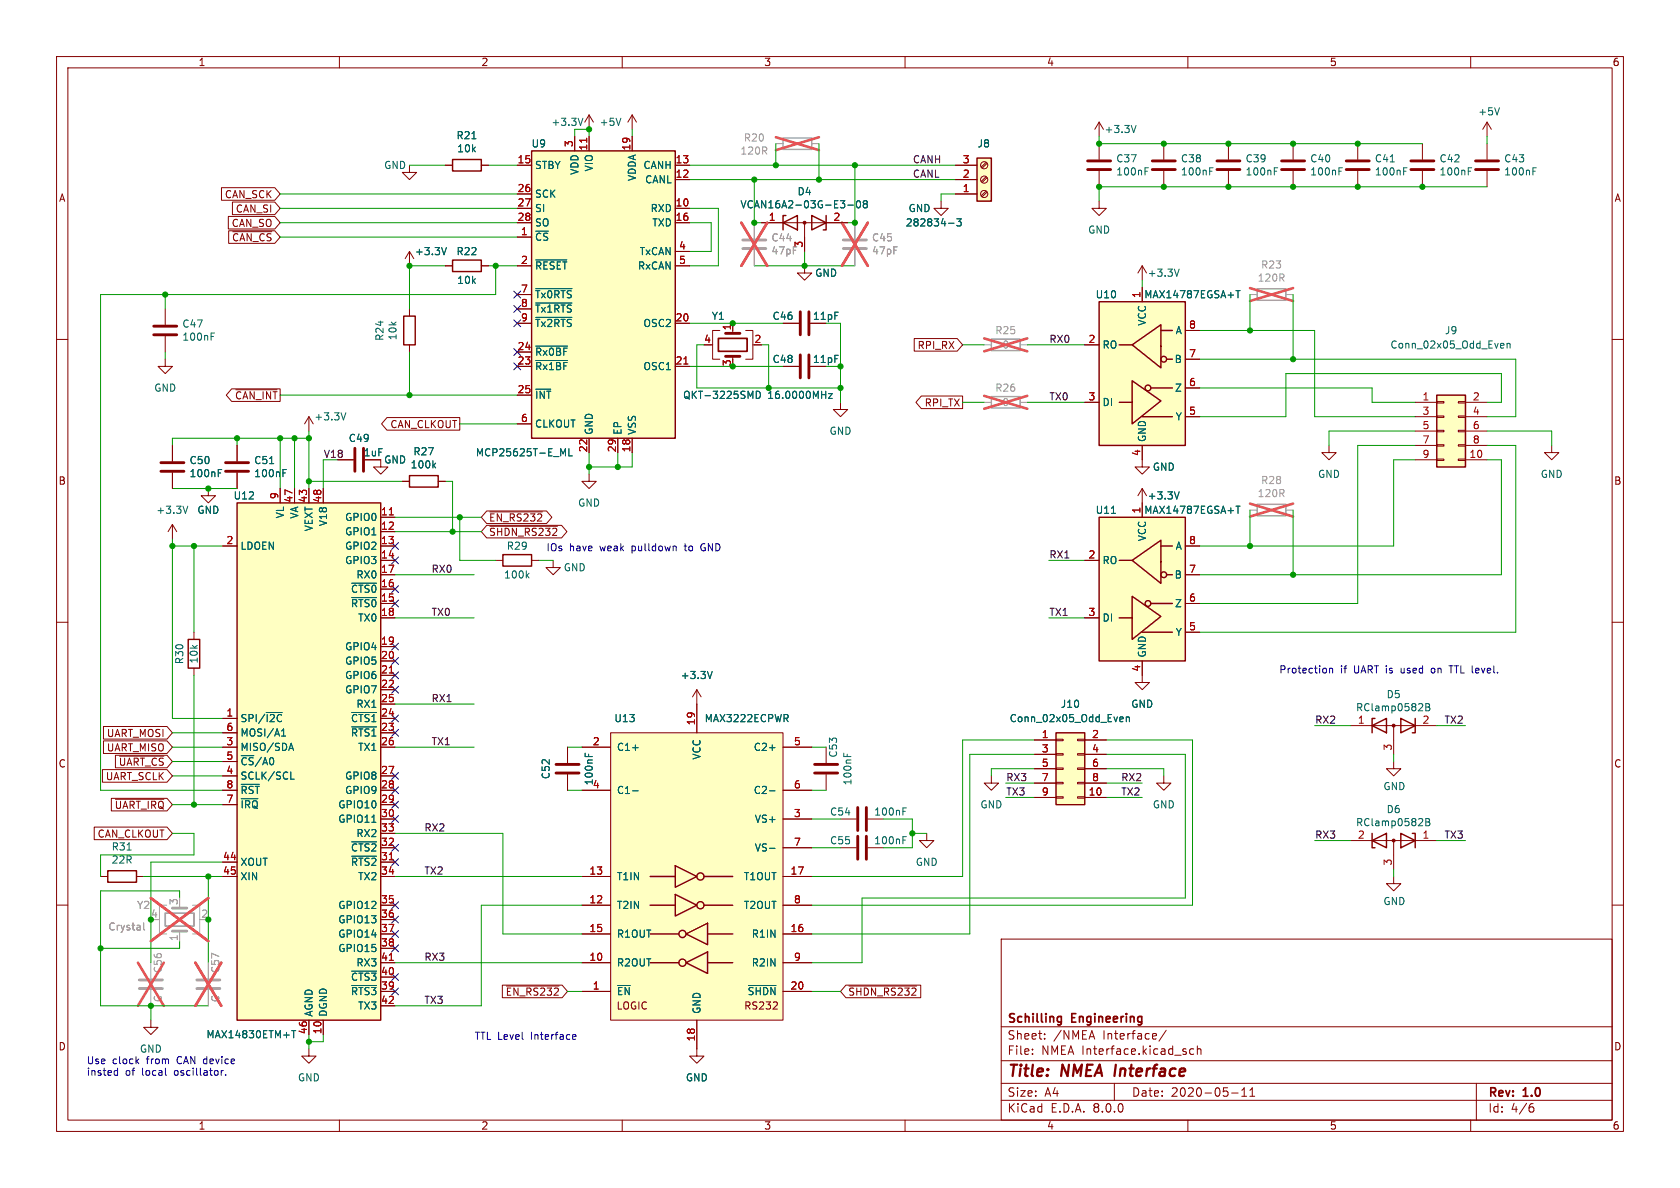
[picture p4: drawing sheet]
<svg xmlns="http://www.w3.org/2000/svg" width="297mm" height="210mm" viewBox="0 0 297 210" stroke-linecap="round" stroke-linejoin="round" font-family="sans-serif">
<defs><g id="words">
<g font-size="2.8" fill="#840000">
<text x="178" y="190.9">Title:</text>
<text x="187.7" y="190.9">NMEA</text>
<text x="197.9" y="190.9">Interface</text>
</g>
<g font-size="2.1" fill="#840000">
<text x="178" y="184">Sheet:</text>
<text x="178" y="181.2">Schilling</text>
<text x="186.2" y="184">/NMEA</text>
<text x="189.5" y="181.2">Engineering</text>
<text x="195" y="184">Interface/</text>
<text x="178" y="186.7">File:</text>
<text x="184.1" y="186.7">NMEA Interface.kicad_sch</text>
<text x="178" y="196.9">KiCad</text>
<text x="178" y="194.1">Size:</text>
<text x="184.7" y="194.1">A4</text>
<text x="185.7" y="196.9">E.D.A.</text>
<text x="193.3" y="196.9">8.0.0</text>
<text x="200" y="194.1">Date:</text>
<text x="207" y="194.1">2020-05-11</text>
<text x="263" y="194.3">Rev:</text>
<text x="263" y="196.9">Id:</text>
<text x="267.1" y="196.9">4/6</text>
<text x="269.4" y="194.3">1.0</text>
</g>
<g font-size="1.8" fill="#840000">
<text x="35" y="11.9">1</text>
<text x="85" y="11.9">2</text>
<text x="135" y="11.9">3</text>
<text x="185" y="11.9">4</text>
<text x="235" y="11.9">5</text>
<text x="285" y="11.9">6</text>
<text x="10.3" y="35.9">A</text>
<text x="39.7" y="35.2">CAN_SCK</text>
<text x="285.3" y="35.9">A</text>
<text x="40.9" y="40.3">CAN_SO</text>
<text x="41.6" y="37.8">CAN_SI</text>
<text x="40.9" y="42.9">~{CAN_CS}</text>
<text x="143.6" y="56.7">11pF</text>
<text x="143.6" y="64.4">11pF</text>
<text x="162.1" y="61.9">RPI_RX</text>
<text x="41.4" y="70.8">~{CAN_INT}</text>
<text x="68.9" y="75.9">CAN_CLKOUT</text>
<text x="163.4" y="72.1">RPI_TX</text>
<text x="64.2" y="80.9">1uF</text>
<text x="10.3" y="85.9">B</text>
<text x="285.3" y="85.9">B</text>
<text x="86.4" y="94.9">~{SHDN_RS232}</text>
<text x="86.4" y="92.4">~{EN_RS232}</text>
<text x="18.8" y="130.5">UART_MOSI</text>
<text x="10.3" y="135.9">C</text>
<text x="18.8" y="133">UART_MISO</text>
<text x="20.9" y="135.6">~{UART_CS}</text>
<text x="285.3" y="135.9">C</text>
<text x="18.6" y="138.1">UART_SCLK</text>
<text x="20.2" y="143.2">~{UART_IRQ}</text>
<text x="17.2" y="148.3">CAN_CLKOUT</text>
<text x="89.3" y="176.2">~{EN_RS232}</text>
<text x="108.9" y="178.7">LOGIC</text>
<text x="131.5" y="178.7">RS232</text>
<text x="149.9" y="176.2">~{SHDN_RS232}</text>
<text x="10.3" y="185.9">D</text>
<text x="285.3" y="185.9">D</text>
<text x="35" y="199.9">1</text>
<text x="85" y="199.9">2</text>
<text x="135" y="199.9">3</text>
<text x="185" y="199.9">4</text>
<text x="235" y="199.9">5</text>
<text x="285" y="199.9">6</text>
</g>
<g font-size="1.8" fill="#006464">
<text x="97.4" y="22.5">+3.3V</text>
<text x="105.9" y="22.5">+5V</text>
<text x="195.2" y="23.7">+3.3V</text>
<text x="261.2" y="20.6">+5V</text>
<text x="80.6" y="24.8">R21</text>
<text x="80.7" y="27.1">10k</text>
<text x="93.9" y="26.3">U9</text>
<text x="172.7" y="26.3">J8</text>
<text x="197.2" y="28.9">C37</text>
<text x="208.7" y="28.9">C38</text>
<text x="220.1" y="28.9">C39</text>
<text x="231.5" y="28.9">C40</text>
<text x="243" y="28.9">C41</text>
<text x="254.4" y="28.9">C42</text>
<text x="265.8" y="28.9">C43</text>
<text x="67.8" y="30.1">GND</text>
<text x="94.5" y="30.1">STBY</text>
<text x="94.5" y="35.2">SCK</text>
<text x="102.5" y="31" transform="rotate(-90 102.5 31)">VDD</text>
<text x="105" y="30.4" transform="rotate(-90 105 30.4)">VIO</text>
<text x="112.6" y="32.1" transform="rotate(-90 112.6 32.1)">VDDA</text>
<text x="113.6" y="30.1">CANH</text>
<text x="114" y="32.6">CANL</text>
<text x="140.9" y="34.7">D4</text>
<text x="197.2" y="31.2">100nF</text>
<text x="208.7" y="31.2">100nF</text>
<text x="220.1" y="31.2">100nF</text>
<text x="231.5" y="31.2">100nF</text>
<text x="243" y="31.2">100nF</text>
<text x="254.4" y="31.2">100nF</text>
<text x="265.8" y="31.2">100nF</text>
<text x="94.5" y="37.7">SI</text>
<text x="94.5" y="40.2">SO</text>
<text x="114.9" y="37.7">RXD</text>
<text x="115.2" y="40.2">TXD</text>
<text x="130.8" y="37">VCAN16A2-03G-E3-08</text>
<text x="160" y="40.2">282834-3</text>
<text x="160.5" y="37.7">GND</text>
<text x="192.3" y="41.5">GND</text>
<text x="73.3" y="45.3">+3.3V</text>
<text x="80.6" y="45.3">R22</text>
<text x="94.5" y="42.8">~{CS}</text>
<text x="94.5" y="47.9">~{RESET}</text>
<text x="112.7" y="47.9">RxCAN</text>
<text x="113" y="45.3">TxCAN</text>
<text x="80.7" y="50.4">10k</text>
<text x="94.5" y="52.9">~{Tx0RTS}</text>
<text x="144" y="49.1">GND</text>
<text x="193.6" y="52.9">U10</text>
<text x="202.2" y="52.9">MAX14787EGSA+T</text>
<text x="202.8" y="49.1">+3.3V</text>
<text x="32.1" y="58.1">C47</text>
<text x="94.5" y="55.5">~{Tx1RTS}</text>
<text x="94.5" y="58">~{Tx2RTS}</text>
<text x="113.6" y="58">OSC2</text>
<text x="125.7" y="56.7">Y1</text>
<text x="136.5" y="56.7">C46</text>
<text x="202.8" y="57.7" transform="rotate(-90 202.8 57.7)">VCC</text>
<text x="207.8" y="59.3">A</text>
<text x="255.3" y="59.3">J9</text>
<text x="32.1" y="60.4">100nF</text>
<text x="68" y="60.4" transform="rotate(-90 68 60.4)">R24</text>
<text x="70.3" y="60.2" transform="rotate(-90 70.3 60.2)">10k</text>
<text x="94.5" y="65.6">~{Rx1BF}</text>
<text x="94.5" y="63.1">~{Rx0BF}</text>
<text x="113.6" y="65.6">OSC1</text>
<text x="136.5" y="64.4">C48</text>
<text x="194.8" y="61.8">RO</text>
<text x="207.6" y="64.4">B</text>
<text x="245.7" y="61.8">Conn_02x05_Odd_Even</text>
<text x="27.2" y="69.4">GND</text>
<text x="94.5" y="70.7">~{INT}</text>
<text x="120.7" y="70.7">QKT-3225SMD</text>
<text x="135.7" y="70.7">16.0000MHz</text>
<text x="194.8" y="72">DI</text>
<text x="207.6" y="69.4">Z</text>
<text x="55.5" y="74.5">+3.3V</text>
<text x="94.5" y="75.8">CLKOUT</text>
<text x="105" y="77" transform="rotate(-90 105 77)">GND</text>
<text x="110.1" y="77" transform="rotate(-90 110.1 77)">EP</text>
<text x="112.6" y="77" transform="rotate(-90 112.6 77)">VSS</text>
<text x="146.6" y="77.1">GND</text>
<text x="207.8" y="74.5">Y</text>
<text x="33.4" y="82.2">C50</text>
<text x="44.8" y="82.2">C51</text>
<text x="61.6" y="78.3">C49</text>
<text x="67.8" y="82.1">GND</text>
<text x="72.5" y="83">100k</text>
<text x="73" y="80.7">R27</text>
<text x="84" y="80.9">MCP25625T-E_ML</text>
<text x="202.8" y="78.2" transform="rotate(-90 202.8 78.2)">GND</text>
<text x="203.7" y="83.4">GND</text>
<text x="33.4" y="84.6">100nF</text>
<text x="41.2" y="88.5">U12</text>
<text x="44.8" y="84.6">100nF</text>
<text x="102.1" y="89.8">GND</text>
<text x="202.8" y="88.5">+3.3V</text>
<text x="232.9" y="84.7">GND</text>
<text x="272.3" y="84.7">GND</text>
<text x="27.5" y="91">+3.3V</text>
<text x="34.8" y="91">GND</text>
<text x="50.4" y="91.7" transform="rotate(-90 50.4 91.7)">VL</text>
<text x="52.9" y="91.8" transform="rotate(-90 52.9 91.8)">VA</text>
<text x="55.5" y="94" transform="rotate(-90 55.5 94)">VEXT</text>
<text x="58" y="93.1" transform="rotate(-90 58 93.1)">V18</text>
<text x="60.9" y="92.3">GPIO0</text>
<text x="60.9" y="94.8">GPIO1</text>
<text x="193.6" y="91">U11</text>
<text x="202.2" y="91">MAX14787EGSA+T</text>
<text x="202.8" y="95.8" transform="rotate(-90 202.8 95.8)">VCC</text>
<text x="42.4" y="97.4">LDOEN</text>
<text x="60.9" y="97.4">GPIO2</text>
<text x="60.9" y="99.9">GPIO3</text>
<text x="89.5" y="97.4">R29</text>
<text x="99.6" y="101.2">GND</text>
<text x="194.8" y="99.9">RO</text>
<text x="207.8" y="97.4">A</text>
<text x="61.9" y="107.5">~{RTS0}</text>
<text x="61.9" y="105">~{CTS0}</text>
<text x="62.9" y="102.5">RX0</text>
<text x="89" y="102.5">100k</text>
<text x="207.6" y="102.5">B</text>
<text x="207.6" y="107.5">Z</text>
<text x="63.2" y="110.1">TX0</text>
<text x="194.8" y="110.1">DI</text>
<text x="207.8" y="112.6">Y</text>
<text x="32.6" y="117.5" transform="rotate(-90 32.6 117.5)">R30</text>
<text x="35.2" y="117.4" transform="rotate(-90 35.2 117.4)">10k</text>
<text x="60.9" y="115.2">GPIO4</text>
<text x="60.9" y="117.7">GPIO5</text>
<text x="202.8" y="116.3" transform="rotate(-90 202.8 116.3)">GND</text>
<text x="60.9" y="120.2">GPIO6</text>
<text x="60.9" y="122.8">GPIO7</text>
<text x="62.9" y="125.3">RX1</text>
<text x="120.2" y="120.2">+3.3V</text>
<text x="187.4" y="125.3">J10</text>
<text x="199.9" y="125.3">GND</text>
<text x="239.6" y="125.9">RClamp0582B</text>
<text x="245" y="123.6">D5</text>
<text x="42.4" y="127.9">SPI/~{I2C}</text>
<text x="42.4" y="130.4">MOSI/A1</text>
<text x="61.9" y="130.4">~{RTS1}</text>
<text x="61.9" y="127.9">~{CTS1}</text>
<text x="108.5" y="127.9">U13</text>
<text x="124.5" y="127.9">MAX3222ECPWR</text>
<text x="178.4" y="127.9">Conn_02x05_Odd_Even</text>
<text x="42.4" y="132.9">MISO/SDA</text>
<text x="42.4" y="135.5">~{CS}/A0</text>
<text x="63.2" y="132.9">TX1</text>
<text x="97.4" y="137.8" transform="rotate(-90 97.4 137.8)">C52</text>
<text x="109" y="132.9">C1+</text>
<text x="124.1" y="134.4" transform="rotate(-90 124.1 134.4)">VCC</text>
<text x="133.2" y="132.9">C2+</text>
<text x="148.2" y="134" transform="rotate(-90 148.2 134)">C53</text>
<text x="42.4" y="138">SCLK/SCL</text>
<text x="42.4" y="143.1">~{IRQ}</text>
<text x="42.4" y="140.6">~{RST}</text>
<text x="59.7" y="143.1">GPIO10</text>
<text x="60.9" y="138">GPIO8</text>
<text x="60.9" y="140.6">GPIO9</text>
<text x="104.7" y="139.4">4</text>
<text x="105" y="138.9" transform="rotate(-90 105 138.9)">100nF</text>
<text x="109" y="140.6">C1-</text>
<text x="133.2" y="140.6">C2-</text>
<text x="150.7" y="138.9" transform="rotate(-90 150.7 138.9)">100nF</text>
<text x="173.2" y="143.1">GND</text>
<text x="203.7" y="143.1">GND</text>
<text x="244.5" y="139.9">GND</text>
<text x="245" y="143.9">D6</text>
<text x="59.7" y="145.6">GPIO11</text>
<text x="62.9" y="148.2">RX2</text>
<text x="133.3" y="145.6">VS+</text>
<text x="146.6" y="149.5">C55</text>
<text x="146.6" y="144.4">C54</text>
<text x="154.4" y="149.5">100nF</text>
<text x="154.4" y="144.4">100nF</text>
<text x="239.6" y="146.3">RClamp0582B</text>
<text x="19.6" y="150.5">R31</text>
<text x="19.6" y="152.9">22R</text>
<text x="42.4" y="153.3">XOUT</text>
<text x="42.4" y="155.8">XIN</text>
<text x="61.9" y="153.3">~{RTS2}</text>
<text x="61.9" y="150.7">~{CTS2}</text>
<text x="63.2" y="155.8">TX2</text>
<text x="109" y="155.8">T1IN</text>
<text x="131.4" y="155.8">T1OUT</text>
<text x="133.3" y="150.7">VS-</text>
<text x="161.8" y="153.3">GND</text>
<text x="59.7" y="160.9">GPIO12</text>
<text x="109" y="160.9">T2IN</text>
<text x="131.4" y="160.9">T2OUT</text>
<text x="244.5" y="160.2">GND</text>
<text x="59.7" y="163.4">GPIO13</text>
<text x="59.7" y="166">GPIO14</text>
<text x="109" y="166">R1OUT</text>
<text x="132.8" y="166">R1IN</text>
<text x="59.7" y="168.5">GPIO15</text>
<text x="61.9" y="173.6">~{CTS3}</text>
<text x="62.9" y="171">RX3</text>
<text x="109" y="171">R2OUT</text>
<text x="132.8" y="171">R2IN</text>
<text x="55.5" y="179.8" transform="rotate(-90 55.5 179.8)">AGND</text>
<text x="58" y="179.8" transform="rotate(-90 58 179.8)">DGND</text>
<text x="61.9" y="176.1">~{RTS3}</text>
<text x="63.2" y="178.7">TX3</text>
<text x="109" y="176.1">~{EN}</text>
<text x="124.1" y="179.3" transform="rotate(-90 124.1 179.3)">GND</text>
<text x="132.1" y="176.1">~{SHDN}</text>
<text x="36.4" y="183.7">MAX14830ETM+T</text>
<text x="24.6" y="186.3">GND</text>
<text x="52.6" y="191.4">GND</text>
<text x="121.2" y="191.4">GND</text>
</g>
<g font-size="1.8" fill="#a90000">
<text x="91.4" y="29">15</text>
<text x="101.3" y="26.1" transform="rotate(-90 101.3 26.1)">3</text>
<text x="103.9" y="26.7" transform="rotate(-90 103.9 26.7)">11</text>
<text x="111.5" y="26.7" transform="rotate(-90 111.5 26.7)">19</text>
<text x="119.3" y="29">13</text>
<text x="170.1" y="29">3</text>
<text x="91.4" y="34">26</text>
<text x="119.3" y="31.5">12</text>
<text x="170.1" y="34">1</text>
<text x="170.1" y="31.5">2</text>
<text x="91.4" y="36.6">27</text>
<text x="91.4" y="39.1">28</text>
<text x="92" y="41.7">1</text>
<text x="119.3" y="36.6">10</text>
<text x="119.3" y="39.1">16</text>
<text x="135.8" y="39.1">1</text>
<text x="147.2" y="39.1">2</text>
<text x="92" y="46.7">2</text>
<text x="119.9" y="44.2">4</text>
<text x="119.9" y="46.7">5</text>
<text x="92" y="51.8">7</text>
<text x="201.7" y="52.8" transform="rotate(-90 201.7 52.8)">1</text>
<text x="92" y="54.4">8</text>
<text x="92" y="56.9">9</text>
<text x="119.3" y="56.9">20</text>
<text x="129.3" y="58.5" transform="rotate(-90 129.3 58.5)">1</text>
<text x="210.1" y="58.2">8</text>
<text x="91.4" y="64.5">23</text>
<text x="91.4" y="62">24</text>
<text x="119.3" y="64.5">21</text>
<text x="124.4" y="60.7">4</text>
<text x="129.3" y="64.8" transform="rotate(-90 129.3 64.8)">3</text>
<text x="133.3" y="60.7">2</text>
<text x="192.3" y="60.7">2</text>
<text x="210.1" y="63.2">7</text>
<text x="91.4" y="69.6">25</text>
<text x="192.3" y="70.9">3</text>
<text x="210.1" y="68.3">6</text>
<text x="251.4" y="70.9">1</text>
<text x="260.3" y="70.9">2</text>
<text x="92" y="74.7">6</text>
<text x="210.1" y="73.4">5</text>
<text x="251.4" y="73.4">3</text>
<text x="251.4" y="75.9">5</text>
<text x="260.3" y="73.4">4</text>
<text x="260.3" y="75.9">6</text>
<text x="103.9" y="80.1" transform="rotate(-90 103.9 80.1)">22</text>
<text x="109" y="80.1" transform="rotate(-90 109 80.1)">29</text>
<text x="111.5" y="80.1" transform="rotate(-90 111.5 80.1)">18</text>
<text x="201.7" y="80.7" transform="rotate(-90 201.7 80.7)">4</text>
<text x="251.4" y="78.5">7</text>
<text x="251.4" y="81">9</text>
<text x="259.7" y="81">10</text>
<text x="260.3" y="78.5">8</text>
<text x="49.3" y="88.3" transform="rotate(-90 49.3 88.3)">9</text>
<text x="51.8" y="88.9" transform="rotate(-90 51.8 88.9)">47</text>
<text x="54.4" y="88.9" transform="rotate(-90 54.4 88.9)">43</text>
<text x="56.9" y="88.9" transform="rotate(-90 56.9 88.9)">48</text>
<text x="67.3" y="91.2">11</text>
<text x="67.3" y="93.7">12</text>
<text x="201.7" y="90.9" transform="rotate(-90 201.7 90.9)">1</text>
<text x="39.9" y="96.3">2</text>
<text x="67.3" y="96.3">13</text>
<text x="67.3" y="98.8">14</text>
<text x="67.3" y="101.3">17</text>
<text x="192.3" y="98.8">2</text>
<text x="210.1" y="101.3">7</text>
<text x="210.1" y="96.3">8</text>
<text x="67.3" y="106.4">15</text>
<text x="67.3" y="103.9">16</text>
<text x="210.1" y="106.4">6</text>
<text x="67.3" y="109">18</text>
<text x="192.3" y="109">3</text>
<text x="210.1" y="111.5">5</text>
<text x="67.3" y="114">19</text>
<text x="67.3" y="116.6">20</text>
<text x="67.3" y="119.1">21</text>
<text x="201.7" y="118.8" transform="rotate(-90 201.7 118.8)">4</text>
<text x="67.3" y="121.7">22</text>
<text x="67.3" y="124.2">25</text>
<text x="39.9" y="126.7">1</text>
<text x="39.9" y="131.8">3</text>
<text x="39.9" y="129.3">6</text>
<text x="67.3" y="129.3">23</text>
<text x="67.3" y="126.7">24</text>
<text x="67.3" y="131.8">26</text>
<text x="104.7" y="131.8">2</text>
<text x="122.9" y="128.3" transform="rotate(-90 122.9 128.3)">19</text>
<text x="140.3" y="131.8">5</text>
<text x="184.1" y="130.6">1</text>
<text x="193" y="130.6">2</text>
<text x="240" y="128">1</text>
<text x="251.4" y="128">2</text>
<text x="39.9" y="136.9">4</text>
<text x="39.9" y="134.4">5</text>
<text x="67.3" y="136.9">27</text>
<text x="184.1" y="133.1">3</text>
<text x="184.1" y="135.6">5</text>
<text x="193" y="133.1">4</text>
<text x="193" y="135.6">6</text>
<text x="246.1" y="132.8" transform="rotate(-90 246.1 132.8)">3</text>
<text x="39.9" y="142">7</text>
<text x="39.9" y="139.4">8</text>
<text x="67.3" y="139.4">28</text>
<text x="67.3" y="142">29</text>
<text x="140.3" y="139.4">6</text>
<text x="184.1" y="138.2">7</text>
<text x="184.1" y="140.7">9</text>
<text x="192.4" y="140.7">10</text>
<text x="193" y="138.2">8</text>
<text x="67.3" y="144.5">30</text>
<text x="67.3" y="149.6">32</text>
<text x="67.3" y="147.1">33</text>
<text x="140.3" y="144.5">3</text>
<text x="140.3" y="149.6">7</text>
<text x="240" y="148.3">2</text>
<text x="251.4" y="148.3">1</text>
<text x="39.3" y="152.1">44</text>
<text x="39.3" y="154.7">45</text>
<text x="67.3" y="152.1">31</text>
<text x="67.3" y="154.7">34</text>
<text x="104.1" y="154.7">13</text>
<text x="139.7" y="154.7">17</text>
<text x="246.1" y="153.1" transform="rotate(-90 246.1 153.1)">3</text>
<text x="67.3" y="159.8">35</text>
<text x="104.1" y="159.8">12</text>
<text x="140.3" y="159.8">8</text>
<text x="67.3" y="162.3">36</text>
<text x="67.3" y="164.8">37</text>
<text x="67.3" y="167.4">38</text>
<text x="104.1" y="164.8">15</text>
<text x="139.7" y="164.8">16</text>
<text x="67.3" y="172.5">40</text>
<text x="67.3" y="169.9">41</text>
<text x="104.1" y="169.9">10</text>
<text x="140.3" y="169.9">9</text>
<text x="67.3" y="175">39</text>
<text x="67.3" y="177.5">42</text>
<text x="104.7" y="175">1</text>
<text x="139.7" y="175">20</text>
<text x="54.4" y="182.9" transform="rotate(-90 54.4 182.9)">46</text>
<text x="56.9" y="182.9" transform="rotate(-90 56.9 182.9)">10</text>
<text x="122.9" y="184.2" transform="rotate(-90 122.9 184.2)">18</text>
</g>
<g font-size="1.8" fill="#989898">
<text x="130.8" y="27.5">120R</text>
<text x="131.4" y="25.2">R20</text>
<text x="136.3" y="42.9">C44</text>
<text x="136.3" y="45.2">47pF</text>
<text x="142" y="43.9" transform="rotate(-90 142 43.9)">3</text>
<text x="154.1" y="42.9">C45</text>
<text x="154.1" y="45.2">47pF</text>
<text x="222.8" y="47.7">R23</text>
<text x="222.2" y="50">120R</text>
<text x="175.9" y="59.3">R25</text>
<text x="177.1" y="61.8">0</text>
<text x="175.9" y="69.4">R26</text>
<text x="177.1" y="72">0</text>
<text x="222.2" y="88.1">120R</text>
<text x="222.8" y="85.8">R28</text>
<text x="24.1" y="160.9">Y2</text>
<text x="19.1" y="164.7">Crystal</text>
<text x="28.8" y="172.1" transform="rotate(-90 28.8 172.1)">C56</text>
<text x="39" y="172.1" transform="rotate(-90 39 172.1)">C57</text>
<text x="28.8" y="177.3" transform="rotate(-90 28.8 177.3)">C</text>
<text x="39" y="177.3" transform="rotate(-90 39 177.3)">C</text>
</g>
<g font-size="1.8" fill="#0f0f0f">
<text x="161.3" y="28.9">CANH</text>
<text x="161.3" y="31.5">CANL</text>
<text x="185.4" y="60.7">RX0</text>
<text x="185.4" y="70.9">TX0</text>
<text x="76.2" y="101.3">RX0</text>
<text x="185.4" y="98.8">RX1</text>
<text x="76.2" y="109">TX0</text>
<text x="185.4" y="109">TX1</text>
<text x="76.2" y="124.2">RX1</text>
<text x="76.2" y="131.8">TX1</text>
<text x="232.4" y="128">RX2</text>
<text x="255.3" y="128">TX2</text>
<text x="177.8" y="140.7">TX3</text>
<text x="177.8" y="138.2">RX3</text>
<text x="198.1" y="140.7">TX2</text>
<text x="198.1" y="138.2">RX2</text>
<text x="74.9" y="147.1">RX2</text>
<text x="232.4" y="148.3">RX3</text>
<text x="255.3" y="148.3">TX3</text>
<text x="74.9" y="154.7">TX2</text>
<text x="74.9" y="169.9">RX3</text>
<text x="74.9" y="177.5">TX3</text>
</g>
<text font-size="1.8" fill="#009600" x="57.1" y="81">V18</text>
<g font-size="1.8" fill="#0000c2">
<text x="96.5" y="97.5">IOs</text>
<text x="100.7" y="97.5">have</text>
<text x="106.2" y="97.5">weak</text>
<text x="111.9" y="97.5">pulldown</text>
<text x="121.5" y="97.5">to</text>
<text x="124.6" y="97.5">GND</text>
<text x="226.1" y="119.1">Protection</text>
<text x="237" y="119.1">if</text>
<text x="239.5" y="119.1">UART is</text>
<text x="248.1" y="119.1">used</text>
<text x="253.7" y="119.1">on</text>
<text x="257.2" y="119.1">TTL level.</text>
<text x="83.8" y="183.9">TTL Level</text>
<text x="94" y="183.9">Interface</text>
<text x="15.2" y="188.2">Use</text>
<text x="15.2" y="190.2">insted</text>
<text x="19.9" y="188.2">clock</text>
<text x="22.2" y="190.2">of</text>
<text x="25.2" y="190.2">local</text>
<text x="26" y="188.2">from</text>
<text x="31.1" y="190.2">oscillator.</text>
<text x="31.6" y="188.2">CAN device</text>
</g>
<g font-size="1.8" fill="#aaa">
<text x="31.5" y="160.1" transform="rotate(-90 31.5 160.1)">3</text>
<text x="26.6" y="162.3">4</text>
<text x="31.5" y="166.4" transform="rotate(-90 31.5 166.4)">1</text>
<text x="35.5" y="162.3">2</text>
</g>
</g></defs>
<g fill="none" stroke="#840000" stroke-width=".18">
<path d="M10 10h277v190h-277zM12 12h273v186h-273zM60 10v2M110 10v2M160 10v2M210 10v2M260 10v2M10 60h2M29.2 54.6v2.8M29.2 59.4v2.8M285 60h2M29.2 63.5v1.3h1.3l-1.3 1.2-1.3-1.2h1.3"/>
<path d="M30.5 92.7l-.8 1.3M30.5 92.7v2.6M30.5 92.7l.7 1.3M10 110h2M34.3 111.8v1.2M34.3 118.1v1.3M285 110h2M175.3 137.2v1.2h1.2l-1.2 1.3-1.3-1.3h1.3M238.8 128.3h3.8M242.8 128.3h11.2M246.4 128.3v5.1M10 160h2"/>
<path d="M285 160h2M177 166h108v32h-108zM60 198v2M110 198v2M160 198v2M177 194.5h108M177 191.5h108M177 187.5h108M177 181.5h108M182.5 186.3v.1M182.5 185.5v.1M184.7 183.6v.1"/>
<path d="M184.7 182.8v.1M197 191.5v3M206.2 182.1l-1.3 2M210 198v2M211 185.5l-.4-.1-.3 .3v.4l.2 .2h.5M211.7 185.5l.2-.1 .3 .1 .1 .9M211.7 184.9v1.5M217.7 193.2h1.2M219.5 193.8h.9M219.5 192.7l.5-.4v1.5M221 193.8h.8M221 192.7l.4-.4v1.5"/>
<path d="M260 198v2M261 191.5v6.5M270.6 195.7h.3l.3 .3-.1 .5-.5 .1M271 195.1l-.4 .1"/>
</g>
<path d="M197.3 188.2l-.3 2" fill="none" stroke="#840000" stroke-width=".4"/>
<path d="M187.2 179.7l.4 .1M187.6 179.7v1.2l-.1 .2-.4 .1M187.6 180.6l-.4 .1" fill="none" stroke="#840000" stroke-width=".3"/>
<path d="M222.2 51.1h5.1v2h-5.1z" fill="none" stroke="#a1a1a1" stroke-width=".25"/>
<path d="M221 52.1h1.2M227.3 52.1h1.3" fill="none" stroke="#a1a1a1" stroke-width=".18"/>
<path d="M221 50.9l7.6 2.3M228.6 50.9l-7.6 2.3" fill="none" stroke="#e75356" stroke-width=".46"/>
<path d="M33.3 113h2v5.1h-2zM242.6 128.3l2.5-1.3v2.5zM243.1 127h-.5v2.5M247.6 127l2.6 1.3-2.6 1.2zM250.2 127v2.5h-.5" fill="none" stroke="#840000" stroke-width=".25"/>
<circle cx="246.4" cy="128.3" r=".25" fill="#840000" stroke="#840000" stroke-width=".18"/>
<path d="M37.3 59.5h.4M37.3 58.9h.6M33.2 89.5l-.4 1.2M252.1 124.4h.4l.2 .2-.2 .4 .2 .1 .1 .3-.3 .2h-.4zM252.1 125h.4" fill="none" stroke="#006464" stroke-width=".18"/>
<path d="M27.2 59.2h4M27.2 57.7h4" fill="none" stroke="#840000" stroke-width=".51"/>
<path d="M194.3 91.4h15.2v25.4h-15.2z" fill="#ffffc2"/>
<g fill="none" stroke="#840000" stroke-width=".25">
<path d="M71.4 55.9h2v5.1h-2zM194.3 91.4h15.2v25.4h-15.2zM197.9 99.1h2.3M200.2 99.1l5-3.6v7.6zM205.2 96.5h2.1M197.9 109.2h2.3M200.2 105.4l5 3.6-5 4zM201.9 111.8h5.4M203.5 106.7h3.8M206.2 101.6h1.1"/>
<circle cx="202.9" cy="106.7" r=".51"/>
<circle cx="205.7" cy="101.6" r=".51"/>
</g>
<g fill="none" stroke="#840000" stroke-width=".18">
<path d="M228.6 25.4v2.8M228.6 30.2v2.8M72.4 54.6v1.3M30.5 78.7v2.8M41.9 78.7v2.8M54.6 73.7l-.8 1.2M54.6 73.7v2.5M54.6 73.7l.8 1.2M72.4 61v1.2M30.5 83.6v2.8M41.9 83.6v2.8M59.7 81.3h2.8"/>
<path d="M67.3 81.3v1.3h1.3l-1.3 1.2-1.3-1.2h1.3M191.8 99.1h2.5M201.9 81.3v1.3h1.3l-1.3 1.2-1.2-1.2h1.2M201.9 86.4v5M201.9 86.4l-.7 1.2M201.9 86.4l.8 1.2M209.5 96.5h2.6M191.8 109.2h2.5M201.9 116.8v2.6M209.5 111.8h2.6M209.5 106.7h2.6M209.5 101.6h2.6"/>
<path d="M148.6 149.9h2.8M153.4 149.9h2.8M163.8 147.3v1.3h1.3l-1.3 1.3-1.2-1.3h1.2M26.7 180.3v1.3h1.2l-1.2 1.3-1.3-1.3h1.3"/>
</g>
<g fill="none" stroke="#006464" stroke-width=".18">
<path d="M236.7 30.3h.4M236.7 29.7h.6M61.1 73l-.4 1.2M38.6 83.6h.4M38.6 83h.6M47.7 82h.7M50 83.6h.4M50 83h.6M196.5 90.7h.7M208.5 86.9l-.5 1.3M218.5 89.5h.7M218.9 89.5v1.2"/>
<path d="M159.6 148.5h.5M159.6 147.9h.6"/>
</g>
<path d="M222.2 89.2h5.1v2h-5.1z" fill="none" stroke="#a1a1a1" stroke-width=".25"/>
<path d="M221 90.2h1.2M227.3 90.2h1.3" fill="none" stroke="#a1a1a1" stroke-width=".18"/>
<path d="M221 89l7.6 2.3M228.6 89l-7.6 2.3" fill="none" stroke="#e75356" stroke-width=".46"/>
<path d="M226.6 30h4M226.6 28.4h4M62.7 79.2v4.1M64.3 79.2v4.1M28.4 83.3h4.1M28.4 81.8h4.1M39.9 83.3h4M39.9 81.8h4M151.6 147.8v4.1M153.2 147.8v4.1" fill="none" stroke="#840000" stroke-width=".51"/>
<path d="M254 69.9h5.1v12.7h-5.1z" fill="#ffffc2"/>
<g fill="none" stroke="#840000" stroke-width=".18">
<path d="M111.8 20.3l-.8 1.3M111.8 20.3v2.6M111.8 20.3l.7 1.3M134.6 39.4h3.8M138.7 39.4h11.2M142.2 39.4v5.1M205.7 25.4v2.8M205.7 30.2v2.8M217.2 25.4v2.8M217.2 30.2v2.8M251.5 25.4v2.8M251.5 30.2v2.8"/>
<path d="M127.3 58.4h-1.3v5.1h1.3M129.5 57.2v1.2M131.8 58.4h1.3v5.1h-1.3M138.4 57.2h2.8M142.2 47v1.3h1.3l-1.3 1.2-1.2-1.2h1.2M125.7 61h.3M129.5 63v.5M138.4 64.8h2.8M148.6 71.1v1.3h1.3l-1.3 1.3-1.3-1.3h1.3M250.2 71.1h3.8M250.2 73.7h3.8M250.2 76.2h3.8"/>
<path d="M250.2 78.7h3.8M254 78.6h1.3v.3h-1.3zM254 76.1h1.3v.2h-1.3zM254 73.5h1.3v.3h-1.3zM254 71h1.3v.2h-1.3zM257.8 78.6h1.3v.3h-1.3zM257.8 76.1h1.3v.2h-1.3zM257.8 73.5h1.3v.3h-1.3zM257.8 71h1.3v.2h-1.3zM259.1 71.1h3.8M259.1 73.7h3.8M259.1 76.2h3.8"/>
<path d="M259.1 78.7h3.8M104.1 83.8v1.3h1.3l-1.3 1.3-1.2-1.3h1.2M250.2 81.3h3.8M254 81.2h1.3v.2h-1.3zM257.8 81.2h1.3v.2h-1.3zM259.1 81.3h3.8M201.9 119.4v1.3h1.3l-1.3 1.2-1.2-1.2h1.2M123.2 121.9l-.8 1.3M123.2 121.9v2.6M123.2 121.9l.8 1.3M146 132.1v2.8M146 136.9v2.8"/>
<path d="M205.7 137.2v1.2h1.3l-1.3 1.3-1.2-1.3h1.2M246.4 134.6v1.3h1.2l-1.2 1.3-1.3-1.3h1.3M17.8 154.9h1.2M24.1 154.9h1.3M148.6 144.8h2.8M153.4 144.8h2.8M238.8 148.6h11.1M246.4 154.9v1.3h1.2l-1.2 1.3-1.3-1.3h1.3M246.4 148.6v5.1M250.2 148.6h3.8M54.6 185.4v1.3h1.3l-1.3 1.3-1.3-1.3h1.3"/>
</g>
<path d="M138.4 39.4l2.6-1.3v2.5zM138.9 38.1h-.5v2.5M143.5 38.1l2.5 1.3-2.5 1.2zM146 38.1v2.5h-.5M254 69.9h5.1v12.7h-5.1zM19 153.9h5.1v2.1h-5.1zM242.6 147.3v2.6h.5M242.6 148.6l2.5-1.3v2.6zM247.6 147.3l2.6 1.3-2.6 1.3zM249.7 147.3h.5v2.6" fill="none" stroke="#840000" stroke-width=".25"/>
<g fill="none" stroke="#006464" stroke-width=".18">
<path d="M109.8 20.9l-.5 1.3M149.9 36.3h1M151.5 35.6l.2-.1a.68 .68 0 0 1 .4 .6 .68 .68 0 0 1-.4 .6l-.2-.1-.1-.3zM152.9 36l-.3-.2 .3-.3h.2l.2 .2-.2 .3M152.9 36l-.3 .3 .1 .3 .2 .1h.3l.1-.2v-.2l-.2-.3M152.9 36h.2M213.9 30.3h.4M213.9 29.7h.6M225.3 30.3h.4M225.3 29.7h.6M259.6 30.3h.4M259.6 29.7h.6"/>
<path d="M133.7 69.2a.64 .64 0 0 1 .7 .6 .64 .64 0 0 1-.7 .6zM146.5 69.6h.6l-.6 .8h.6M265.5 60.7l.3 .1 .1 .2-.6 .1M265.8 61.5h-.3M266.4 60.8l.2-.1 .3 .1 .1 .7M266.4 60.7v.8M125.9 118.7l-.4 1.3M149.2 133.1v.6M149.8 133.3v.4M22.5 150.3h.7M159.6 143.4h.5M159.6 142.8h.6"/>
<path d="M252.1 144.7h.4l.2 .2-.2 .4 .2 .1 .1 .3-.3 .3h-.4zM252.1 145.3h.4"/>
</g>
<g fill="none" stroke="#840000" stroke-width=".51">
<path d="M203.7 30h4.1M203.7 28.4h4.1M215.1 30h4.1M215.1 28.4h4.1M249.4 30h4.1M249.4 28.4h4.1M128.3 58.9h2.5M141.5 55.1v4.1M143 55.1v4.1M128.3 63h2.5M141.5 62.7v4.1M143 62.7v4.1"/>
<path d="M144 135.1h4.1M144 136.7h4.1M151.6 142.7v4.1M153.2 142.7v4.1"/>
</g>
<path d="M131.3 43.9h4.1M131.3 42.4h4.1M24.6 173.2h4.1M24.6 174.8h4.1M30.5 164.6h2.5M30.5 160.5h2.5M34.8 173.2h4.1M34.8 174.8h4.1" fill="none" stroke="#a1a1a1" stroke-width=".51"/>
<path d="M133.3 39.4v2.8M137.2 25.4h1.2M143.5 25.4h1.3M133.3 44.2v2.8M26.7 170.2v2.8M26.7 175v2.8M27.9 162.6h.3M29.5 160h-1.3v5.1h1.3M31.7 164.6v1.8M34 160h1.3v5.1h-1.3M36.8 170.2v2.8M36.8 175v2.8" fill="none" stroke="#a1a1a1" stroke-width=".18"/>
<path d="M131.1 39.4l4.5 7.6M135.6 39.4l-4.5 7.6M137.2 24.3l7.6 2.2M144.8 24.3l-7.6 2.2M26.7 158.8l10.1 7.6M36.8 158.8l-10.1 7.6M24.4 170.2l4.6 7.6M29 170.2l-4.6 7.6M34.5 170.2l4.6 7.6M39.1 170.2l-4.6 7.6" fill="none" stroke="#e75356" stroke-width=".46"/>
<path d="M127 59.8h5.1v2.3h-5.1z" fill="none" stroke="#840000" stroke-width=".3"/>
<path d="M138.4 24.4h5.1v2h-5.1z" fill="none" stroke="#a1a1a1" stroke-width=".25"/>
<g fill="#840000" stroke="#840000" stroke-width=".18">
<circle cx="142.2" cy="39.4" r=".25"/>
<circle cx="246.4" cy="148.6" r=".25"/>
</g>
<path d="M29.2 161.4h5.1v2.3h-5.1z" fill="none" stroke="#a1a1a1" stroke-width=".3"/>
<path d="M25.4 163.1v1.1l.2 .2" fill="none" stroke="#989898" stroke-width=".18"/>
<path d="M186.7 129.5h5.1v12.7h-5.1z" fill="#ffffc2"/>
<g fill="none" stroke="#840000" stroke-width=".18">
<path d="M78.7 29.2h1.3M85.1 29.2h1.3M104.1 20.3l-.7 1.3M104.1 20.3v2.6M104.1 20.3l.8 1.3M240 25.4v2.8M240 30.2v2.8M201.9 47l-.7 1.3M201.9 47v2.5M201.9 47l.8 1.3M182.9 130.8h3.8M182.9 133.4h3.8"/>
<path d="M182.9 135.9h3.8M182.9 138.4h3.8M186.7 138.3h1.3v.3h-1.3zM186.7 135.8h1.3v.2h-1.3zM186.7 133.2h1.3v.3h-1.3zM186.7 130.7h1.3v.2h-1.3zM190.5 138.3h1.3v.3h-1.3zM190.5 135.8h1.3v.2h-1.3zM190.5 133.2h1.3v.3h-1.3zM190.5 130.7h1.3v.2h-1.3zM191.8 130.8h3.8M191.8 133.4h3.8"/>
<path d="M191.8 135.9h3.8M191.8 138.4h3.8M182.9 141h3.8M186.7 140.8h1.3v.3h-1.3zM190.5 140.8h1.3v.3h-1.3zM191.8 141h3.8M123.2 185.4v1.3h1.3l-1.3 1.3-1.3-1.3h1.3"/>
</g>
<path d="M80 28.2h5.1v2h-5.1zM186.7 129.5h5.1v12.7h-5.1z" fill="none" stroke="#840000" stroke-width=".25"/>
<path d="M83.4 24.5h.8M103.1 20.9l-.5 1.3M245.8 28.6h.7M248.1 30.3h.5M248.1 29.7h.6M208.5 47.6l-.5 1.2M198.1 126.7l.4 .1 .1 .2-.6 .2M198.5 127.5l-.4 .1M199.1 126.9l.2-.2 .3 .1 .1 .8M199.1 126.7v.9" fill="none" stroke="#006464" stroke-width=".18"/>
<path d="M175.3 70.1h5v2h-5z" fill="none" stroke="#a1a1a1" stroke-width=".25"/>
<path d="M174 71.1h1.3M180.3 71.1h1.3" fill="none" stroke="#a1a1a1" stroke-width=".18"/>
<path d="M174 70l7.6 2.3M181.6 70l-7.6 2.3" fill="none" stroke="#e75356" stroke-width=".46"/>
<path d="M238 30h4.1M238 28.4h4.1" fill="none" stroke="#840000" stroke-width=".51"/>
<path d="M107.9 129.5h30.5v50.8h-30.5z" fill="#ffffc2"/>
<g fill="none" stroke="#840000" stroke-width=".18">
<path d="M102.9 132.1h5M102.9 139.7h5M107.9 129.5h30.5v50.8h-30.5zM123.2 124.5v5M138.4 132.1h5.1M138.4 139.7h5.1M102.9 154.9h5M138.4 154.9h5.1M138.4 144.8h5.1M138.4 149.9h5.1M102.9 175.3h5M102.9 170.2h5"/>
<path d="M102.9 160h5M102.9 165.1h5M136.6 178.4h.8M137.4 177.2v.5M138.4 175.3h5.1M138.4 170.2h5.1M138.4 160h5.1M138.4 165.1h5.1M123.2 180.3v5.1"/>
</g>
<g fill="none" stroke="#840000" stroke-width=".25">
<path d="M114.9 154.9h4.5M119.4 158.1l3.8 1.9-3.8 1.9zM119.4 153l3.8 1.9-3.8 1.9zM124.5 154.9h5M114.9 160h4.5M114.9 170.2h5.1M114.9 165.1h5.1M121.3 170.2l3.8-1.9v3.8zM121.3 165.1l3.8-1.9v3.8zM124.5 160h5M125.1 170.2h4.4M125.1 165.1h4.4"/>
<circle cx="123.8" cy="154.9" r=".63"/>
<circle cx="120.6" cy="170.2" r=".63"/>
<circle cx="120.6" cy="165.1" r=".63"/>
<circle cx="123.8" cy="160" r=".63"/>
</g>
<path d="M111.8 132.2h1M111.8 139.8h1M136 132.2h1M136 139.8h1M136 150h1M109.2 174.2h2.2M132.3 174.2h4.9" fill="none" stroke="#006464" stroke-width=".18"/>
<path d="M149.1 43.9h4.1M149.1 42.4h4.1" fill="none" stroke="#a1a1a1" stroke-width=".51"/>
<path d="M151.1 39.4v2.8M151.1 44.2v2.8" fill="none" stroke="#a1a1a1" stroke-width=".18"/>
<path d="M148.8 39.4l4.6 7.6M153.4 39.4l-4.6 7.6" fill="none" stroke="#e75356" stroke-width=".46"/>
<path d="M41.9 88.9h25.4v91.4h-25.4z" fill="#ffffc2"/>
<path d="M41.9 88.9h25.4v91.4h-25.4zM72.4 84.1h5.1v2h-5.1z" fill="none" stroke="#840000" stroke-width=".25"/>
<g fill="none" stroke="#840000" stroke-width=".18">
<path d="M194.3 21.6l-.8 1.3M194.3 21.6v2.5M194.3 21.6l.8 1.3M262.9 21.6l-.8 1.3M262.9 21.6v2.5M262.9 21.6l.8 1.3M39.4 96.5h2.5M49.5 86.4v2.5M52.1 86.4v2.5M54.6 86.4v2.5M57.1 86.4v2.5M67.3 91.4h2.5"/>
<path d="M67.3 94h2.5M67.3 96.5h2.5M67.3 99.1h2.5M71.1 85.1h1.3M77.5 85.1h1.2M67.3 106.7h2.5M67.3 104.1h2.5M67.3 101.6h2.5M67.3 109.2h2.5M67.3 114.3h2.5M67.3 116.8h2.5M67.3 119.4h2.5"/>
<path d="M39.4 127h2.5M39.4 129.5h2.5M39.4 132.1h2.5M39.4 137.2h2.5M39.4 139.7h2.5M39.4 134.6h2.5M67.3 127h2.5M67.3 121.9h2.5M67.3 129.5h2.5M67.3 124.5h2.5M67.3 132.1h2.5M67.3 137.2h2.5"/>
<path d="M67.3 139.7h2.5M39.4 142.2h2.5M39.4 152.4h2.5M39.4 154.9h2.5M67.3 142.2h2.5M67.3 144.8h2.5M67.3 152.4h2.5M67.3 149.9h2.5M67.3 147.3h2.5M67.3 154.9h2.5M67.3 160h2.5M67.3 162.6h2.5"/>
<path d="M67.3 165.1h2.5M67.3 167.6h2.5M67.3 175.3h2.5M67.3 172.7h2.5M67.3 170.2h2.5M67.3 177.8h2.5M54.6 180.3v2.6M57.1 180.3v2.6"/>
</g>
<g fill="none" stroke="#006464" stroke-width=".18">
<path d="M265.1 19l-.4 1.3M200.8 22.2l-.4 1.2M76.7 82.2l.3 .5M77 81.9l-.5 .5M62.2 105.6h4.4M62.2 103.1h4.4M42.6 138.7h3.2M47.1 126h2.8M49.8 130.1h.7M49.8 129.2l.3-.4v1.3M51.2 132.3h.6M51.4 137.7h.6"/>
<path d="M51.5 131.4l.4 1.3M62.2 126h4.4M62.2 128.5h4.4M42.6 141.2h3M62.2 151.4h4.4M62.2 148.8h4.4M65.7 145.4h.8M62.2 174.2h4.4M62.2 171.7h4.4M51.6 182.2h.7M51.9 182.2v1.3"/>
</g>
<path d="M68.8 91h.7M68.8 119h.7M68.8 152h.7M68.8 169.8h.7" fill="none" stroke="#a90000" stroke-width=".18"/>
<path d="M175.3 59.9h5v2.1h-5z" fill="none" stroke="#a1a1a1" stroke-width=".25"/>
<path d="M174 61h1.3M180.3 61h1.3" fill="none" stroke="#a1a1a1" stroke-width=".18"/>
<path d="M174 59.8l7.6 2.3M181.6 59.8l-7.6 2.3" fill="none" stroke="#e75356" stroke-width=".46"/>
<path d="M172.7 27.9h2.6v7.7h-2.6z" fill="#ffffc2"/>
<path d="M172.7 27.9h2.6v7.7h-2.6zM80 46h5.1v2h-5.1zM88.9 98h5.1v2.1h-5.1z" fill="none" stroke="#840000" stroke-width=".25"/>
<g fill="none" stroke="#840000" stroke-width=".18">
<path d="M72.4 29.2v1.3h1.3l-1.3 1.3-1.3-1.3h1.3M166.4 35.6v1.2h1.2l-1.2 1.3-1.3-1.3h1.3M168.9 34.3h3.8M168.9 31.8h3.8M168.9 29.2h3.8M174.3 28.7l-.8 .8M174.3 31.2l-.8 .9M174.3 33.8l-.8 .8M174.5 28.9l-.9 .8M174.5 31.4l-.9 .9M174.5 34l-.9 .8M72.4 44.5l-.8 1.2"/>
<path d="M72.4 44.5v2.5M72.4 44.5l.8 1.2M78.7 47h1.3M85.1 47h1.3M87.6 99.1h1.3M94 99.1h1.2M97.8 99.1v1.2h1.3l-1.3 1.3-1.3-1.3h1.3"/>
<circle cx="174" cy="34.3" r=".63"/>
<circle cx="174" cy="31.7" r=".63"/>
<circle cx="174" cy="29.2" r=".63"/>
</g>
<path d="M167.7 39.5h1M169.1 38.7h.8l-.4 .5 .4 .1v.5l-.2 .1-.6-.1M78.9 43.8l-.4 1.2M93.2 101.7l.3 .5M93.5 101.3l-.5 .5" fill="none" stroke="#006464" stroke-width=".18"/>
<path d="M94 26.7h25.4v50.8h-25.4z" fill="#ffffc2"/>
<path d="M94 26.7h25.4v50.8h-25.4z" fill="none" stroke="#840000" stroke-width=".25"/>
<g fill="none" stroke="#840000" stroke-width=".18">
<path d="M91.4 36.8h2.6M91.4 29.2h2.6M91.4 39.4h2.6M91.4 34.3h2.6M101.6 24.1v2.6M104.1 24.1v2.6M111.8 24.1v2.6M119.4 36.8h2.5M119.4 31.8h2.5M119.4 29.2h2.5M119.4 39.4h2.5M194.3 35.6v1.2h1.3l-1.3 1.3-1.3-1.3h1.3"/>
<path d="M194.3 25.4v2.8M194.3 30.2v2.8M262.9 25.4v2.8M262.9 30.2v2.8M91.4 41.9h2.6M91.4 47h2.6M91.4 57.2h2.6M91.4 52.1h2.6M91.4 54.6h2.6M119.4 47h2.5M119.4 57.2h2.5M119.4 44.5h2.5"/>
<path d="M91.4 64.8h2.6M91.4 62.2h2.6M91.4 69.9h2.6M91.4 74.9h2.6M104.1 77.5v2.5M109.2 77.5v2.5M111.8 77.5v2.5M119.4 64.8h2.5M234.9 78.7v1.3h1.3l-1.3 1.3-1.2-1.3h1.2M274.3 78.7v1.3h1.3l-1.3 1.3-1.3-1.3h1.3M36.8 86.4v1.2h1.3l-1.3 1.3-1.2-1.3h1.2M100.3 132.1v2.8"/>
<path d="M100.3 136.9v2.8"/>
</g>
<path d="M103.7 24.4v.8M120.9 64.4h.7" fill="none" stroke="#a90000" stroke-width=".18"/>
<g fill="none" stroke="#006464" stroke-width=".18">
<path d="M202.4 30.3h.4M202.4 29.7h.6M271 30.3h.4M271 29.7h.6M94.7 45.9h5.5M94.7 51h6.4M94.7 53.6h6.4M94.7 56.1h6.4M94.7 63.7h5.6M94.7 61.2h5.6M94.7 68.8h2.7M100.6 79.3v1.3h.6"/>
<path d="M99.5 80.2l.5-.9v1.3M103.4 133.1v.6M104.1 133.3v.4"/>
</g>
<path d="M192.3 30h4M192.3 28.4h4M260.9 30h4M260.9 28.4h4M98.3 135.1h4.1M98.3 136.7h4.1" fill="none" stroke="#840000" stroke-width=".51"/>
<path d="M194.3 53.3h15.2v25.4h-15.2z" fill="#ffffc2"/>
<g fill="none" stroke="#840000" stroke-width=".25">
<path d="M194.3 53.3h15.2v25.4h-15.2zM205.2 58.4h2.1M197.9 71.1h2.3M197.9 61h2.3M200.2 67.3l5 3.6-5 4zM200.2 61l5-3.6v7.6zM201.9 73.7h5.4M203.5 68.6h3.8M206.2 63.5h1.1"/>
<circle cx="202.9" cy="68.6" r=".51"/>
<circle cx="205.7" cy="63.5" r=".51"/>
</g>
<g fill="none" stroke="#840000" stroke-width=".18">
<path d="M39.2 33.2h9.4l.9 1.1-.9 1.1h-9.4zM40.4 38.3h8.2l.9 1.1-.9 1.1h-8.2zM41.1 35.7h7.5l.9 1.1-.9 1.1h-7.5zM78.7 29.2h1.3M85.1 29.2h1.3M91.4 34.3h2.6M91.4 29.2h2.6M91.4 39.4h2.6M91.4 36.8h2.6M101.6 24.1v2.6M104.1 24.1v2.6M111.8 24.1v2.6"/>
<path d="M119.4 31.8h2.5M119.4 29.2h2.5M119.4 39.4h2.5M119.4 36.8h2.5M134.6 39.4h3.8M146 39.4h3.9M168.9 34.3h3.8M168.9 31.8h3.8M168.9 29.2h3.8M40.4 40.8h8.2l.9 1.1-.9 1.1h-8.2zM41.2 41h6.8M78.7 47h1.3"/>
<path d="M85.1 47h1.3M91.4 57.2h2.6M91.4 41.9h2.6M91.4 47h2.6M91.4 52.1h2.6M91.4 54.6h2.6M119.4 57.2h2.5M119.4 47h2.5M119.4 44.5h2.5M129.5 57.2v1.2M138.4 57.2h2.8M142.2 41.9v2.6"/>
<path d="M161.6 59.8h7.6l1 1.2-1 1.1h-7.6zM201.9 50.8v2.5M209.5 58.4h2.6M30.5 78.7v2.8M41 68.7h8.5v2.3h-8.5l-1-1.1zM41.7 68.9h7.3M41.9 78.7v2.8M68.4 73.8h12.9v2.2h-12.9l-.9-1.1zM91.4 64.8h2.6M91.4 62.2h2.6M91.4 69.9h2.6M91.4 74.9h2.6"/>
<path d="M104.1 77.5v2.5M109.2 77.5v2.5M111.8 77.5v2.5M119.4 64.8h2.5M138.4 64.8h2.8M162.9 70h7.3v2.2h-7.3l-1-1.1zM191.8 61h2.5M191.8 71.1h2.5M201.9 78.7v2.6M209.5 73.7h2.6M209.5 68.6h2.6M209.5 63.5h2.6"/>
<path d="M30.5 83.6v2.8M39.4 96.5h2.5M41.9 83.6v2.8M49.5 86.4v2.5M52.1 86.4v2.5M54.6 86.4v2.5M57.1 86.4v2.5M59.7 81.3h2.8M67.3 99.1h2.5M67.3 96.5h2.5M67.3 91.4h2.5M67.3 94h2.5"/>
<path d="M71.1 85.1h1.3M77.5 85.1h1.2M86 92.9h13.3l.9 1.1-.9 1.1h-13.3l-.9-1.1zM86 90.3h10.6l1 1.1-1 1.2h-10.6l-.9-1.2zM86.6 93h11.9M86.6 90.5h9.3M191.8 99.1h2.5M201.9 88.9v2.5M209.5 96.5h2.6M67.3 109.2h2.5M67.3 106.7h2.5M67.3 101.6h2.5"/>
<path d="M67.3 104.1h2.5M67.3 114.3h2.5M67.3 116.8h2.5M67.3 119.4h2.5M191.8 109.2h2.5M201.9 116.8v2.6M209.5 111.8h2.6M209.5 106.7h2.6M209.5 101.6h2.6M18.1 136h11.4l1 1.2-1 1.1h-11.4zM18.3 131h11.2l1 1.1-1 1.1h-11.2zM18.3 128.4h11.2l1 1.1-1 1.2h-11.2z"/>
<path d="M20.4 133.5h9.1l1 1.1-1 1.1h-9.1zM21.1 133.7h7.9M39.4 127h2.5M39.4 129.5h2.5M39.4 132.1h2.5M39.4 137.2h2.5M39.4 139.7h2.5M39.4 134.6h2.5M67.3 127h2.5M67.3 121.9h2.5M67.3 129.5h2.5M67.3 124.5h2.5"/>
<path d="M67.3 132.1h2.5M67.3 137.2h2.5M67.3 139.7h2.5M100.3 132.1v2.8M100.3 136.9v2.8M102.9 132.1h5M102.9 139.7h5M123.2 124.5v5M138.4 132.1h5.1M138.4 139.7h5.1M182.9 130.8h3.8M182.9 133.4h3.8"/>
<path d="M182.9 135.9h3.8M182.9 138.4h3.8M191.8 130.8h3.8M191.8 133.4h3.8M191.8 135.9h3.8M191.8 138.4h3.8M16.7 146.2h12.8l1 1.1-1 1.1h-12.8zM19.7 141.1h9.8l1 1.1-1 1.2h-9.8zM20.4 141.3h8.6M39.4 142.2h2.5M39.4 152.4h2.5M39.4 154.9h2.5"/>
<path d="M67.3 142.2h2.5M67.3 144.8h2.5M67.3 152.4h2.5M67.3 149.9h2.5M67.3 147.3h2.5M67.3 154.9h2.5M102.9 154.9h5M138.4 144.8h5.1M138.4 149.9h5.1M138.4 154.9h5.1M182.9 141h3.8M191.8 141h3.8"/>
<path d="M67.3 160h2.5M67.3 162.6h2.5M67.3 165.1h2.5M67.3 167.6h2.5M67.3 175.3h2.5M67.3 172.7h2.5M67.3 170.2h2.5M67.3 177.8h2.5M88.8 174.1h10.6l.9 1.2-.9 1.1h-10.6zM89.5 174.3h9.3M102.9 160h5M102.9 165.1h5"/>
<path d="M102.9 175.3h5M102.9 170.2h5M138.4 160h5.1M138.4 165.1h5.1M138.4 175.3h5.1M138.4 170.2h5.1M149.5 174.1h13.3v2.3h-13.3l-.9-1.1zM150.1 174.3h11.9M54.6 180.3v2.6M57.1 180.3v2.6M123.2 180.3v5.1"/>
</g>
<g fill="none" stroke="#006464" stroke-width=".18">
<path d="M83.4 24.5h.8M149.9 36.3h1M151.5 35.6l.2-.1a.68 .68 0 0 1 .4 .6 .68 .68 0 0 1-.4 .6l-.2-.1-.1-.3zM152.9 36l-.3-.2 .3-.3h.2l.2 .2-.2 .3M152.9 36l-.3 .3 .1 .3 .2 .1h.3l.1-.2v-.2l-.2-.3M152.9 36h.2M167.7 39.5h1M169.1 38.7h.8l-.4 .5 .4 .1v.5l-.2 .1-.6-.1M78.9 43.8l-.4 1.2M94.7 45.9h5.5M94.7 51h6.4M94.7 53.6h6.4"/>
<path d="M94.7 56.1h6.4M218.5 51.4h.7M218.9 51.4v1.2M94.7 63.7h5.6M94.7 61.2h5.6M94.7 68.8h2.7M100.6 79.3v1.3h.6M133.7 69.2a.64 .64 0 0 1 .7 .6 .64 .64 0 0 1-.7 .6zM146.5 69.6h.6l-.6 .8h.6M38.6 83.6h.4M38.6 83h.6M47.7 82h.7"/>
<path d="M50 83.6h.4M50 83h.6M76.7 82.2l.3 .5M77 81.9l-.5 .5M99.5 80.2l.5-.9v1.3M196.5 90.7h.7M208.5 86.9l-.5 1.3M218.5 89.5h.7M218.9 89.5v1.2M62.2 105.6h4.4M62.2 103.1h4.4M125.9 118.7l-.4 1.3"/>
<path d="M42.6 138.7h3.2M47.1 126h2.8M49.8 130.1h.7M49.8 129.2l.3-.4v1.3M51.2 132.3h.6M51.4 137.7h.6M51.5 131.4l.4 1.3M62.2 126h4.4M62.2 128.5h4.4M103.4 133.1v.6M104.1 133.3v.4M111.8 132.2h1"/>
<path d="M111.8 139.8h1M136 132.2h1M136 139.8h1M198.1 126.7l.4 .1 .1 .2-.6 .2M198.5 127.5l-.4 .1M199.1 126.9l.2-.2 .3 .1 .1 .8M199.1 126.7v.9M42.6 141.2h3M62.2 151.4h4.4M62.2 148.8h4.4M65.7 145.4h.8M136 150h1"/>
<path d="M62.2 174.2h4.4M62.2 171.7h4.4M109.2 174.2h2.2M132.3 174.2h4.9M51.6 182.2h.7M51.9 182.2v1.3"/>
</g>
<g fill="none" stroke="#0000c2" stroke-width=".18">
<path d="M119.4 96.5l.1 .2v.7M124.1 96.2l-.2 .5 .2 .6M235.1 118.1v.9M235.1 118.2l.1-.1 .3 .1 .1 .8M253.1 118.2l-.1 .2 .1 .5M256.2 117.7h.7M256.5 117.7v1.3M20.4 189.2l.4 .1M20.8 188.8v1.3M20.8 190l-.4 .1M24.2 187.6l.3 .4M24.5 187.2l-.5 .5"/>
<path d="M29.3 190l.1 .1M39.1 189.2v.9M39.5 189.2l-.4 .3M39.9 190v.1M101.3 183.7h.5M101.3 183l.3-.1 .2 .3-.6 .1"/>
</g>
<g fill="none" stroke="#009600" stroke-width=".18">
<path d="M49.5 39.4h41.9M49.5 34.3h41.9M49.5 36.8h41.9M72.4 29.2h6.3M86.4 29.2h5M101.6 24.1v-1.2h2.5v1.2M111.8 22.9v1.2M121.9 36.8h5.1v10.2h-5.1M121.9 29.2h47M121.9 39.4h3.8v5.1h-3.8M121.9 31.8h47M133.3 31.8v7.6h1.3"/>
<path d="M137.2 25.4v3.8M144.8 25.4v6.4M151.1 29.2v10.2h-1.2M168.9 34.3h-2.5v1.3M194.3 24.1v1.3h57.2M262.9 33h-68.6v2.6M262.9 24.1v1.3M29.2 52.1v2.5M49.5 41.9h41.9M78.7 47h-6.3v7.6M86.4 47h5M87.6 47v5.1h-69.8v87.6h21.6"/>
<path d="M121.9 57.2h16.5M133.3 47h17.8M142.2 44.5v2.5M146 57.2h2.6v13.9M201.9 49.5v1.3M212.1 58.4h20.3v15.3h17.8M221 52.1v6.3M228.6 52.1v11.4M29.2 62.2v1.3M41.9 77.5v1.2M49.5 69.9h41.9M49.5 77.5v8.9"/>
<path d="M52.1 77.5v8.9M54.6 77.5h-24.1v1.2M54.6 76.2v10.2M72.4 62.2v7.7M81.3 74.9h10.1M121.9 64.8h16.5M124.5 61h-1.3v7.6h25.4M134.6 61h1.3v7.6M146 64.8h2.6M170.2 61h3.8M170.2 71.1h3.8M181.6 61h10.2"/>
<path d="M181.6 71.1h10.2M212.1 63.5h55.9v10.2h-5.1M212.1 68.6h30.5v2.5h7.6M250.2 78.7h-10.2v28h-27.9M250.2 76.2h-15.3v2.5M262.9 78.7h5.1v33.1h-55.9M262.9 71.1h2.5v-5.1h-38.1v7.7h-15.2M262.9 76.2h11.4v2.5M30.5 86.4h11.4M30.5 95.3v31.7h8.9M30.5 96.5h8.9M34.3 96.5v15.3"/>
<path d="M54.6 85.1h16.5M57.1 81.3v5.1M69.8 94h15.3M69.8 91.4h15.3M78.7 85.1h1.3v8.9M81.3 91.4v7.7h6.3M95.2 99.1h2.6M104.1 80v3.8M109.2 80v2.6M111.8 80v2.6h-7.7M185.4 99.1h6.4M221 90.2v6.3"/>
<path d="M228.6 90.2v11.4M250.2 81.3h-3.8v15.2h-34.3M262.9 81.3h2.5v20.3h-53.3M34.3 119.4v22.8M69.8 109.2h14M69.8 101.6h14M185.4 109.2h6.4M30.5 132.1h8.9M30.5 134.6h8.9M30.5 137.2h8.9M30.5 129.5h8.9M69.8 132.1h14"/>
<path d="M69.8 124.5h14M100.3 132.1h2.6M100.3 139.7h2.6M143.5 132.1h2.5M143.5 139.7h2.5M177.8 138.4h5.1M182.9 130.8h-12.7v24.1h-26.7M182.9 133.4h-11.5v31.7h-27.9M182.9 135.9h-7.6v1.3M195.6 138.4h6.3M195.6 133.4h13.9v25.4h-57.1v11.4h-8.9M195.6 130.8h15.2v29.2h-67.3"/>
<path d="M195.6 135.9h10.1v1.3M232.4 128.3h6.4M246.4 133.4v1.2M254 128.3h5.1M25.4 154.9h14M30.5 147.3h3.8v3.8h-16.5v3.8M30.5 142.2h8.9M31.7 158.8v-1.3h-13.9v20.3h19M36.8 154.9v15.3M39.4 152.4h-12.7v17.8M69.8 147.3h19.1v17.8h14M69.8 154.9h33.1"/>
<path d="M143.5 149.9h5.1M143.5 144.8h5.1M156.2 144.8h5.1v5.1h-5.1M161.3 147.3h2.5M177.8 141h5.1M195.6 141h6.3M232.4 148.6h6.4M246.4 153.7v1.2M254 148.6h5.1M26.7 177.8v2.5M31.7 166.4v1.2h-13.9M69.8 170.2h33.1"/>
<path d="M100.3 175.3h2.6M102.9 160h-17.8v17.8h-15.3M143.5 175.3h5.1M54.6 182.9v2.5M57.1 182.9v1.3h-2.5"/>
</g>
<g fill="none" stroke="#000084" stroke-width=".18">
<path d="M90.8 51.5l1.2 1.2M90.8 54l1.2 1.2M90.8 56.5l1.2 1.3M92 51.5l-1.2 1.2M92 54l-1.2 1.2M92 56.5l-1.2 1.3M90.8 64.2l1.2 1.2M90.8 61.6l1.2 1.2M92 64.2l-1.2 1.2M92 61.6l-1.2 1.2M69.2 98.5l1.3 1.2M69.2 95.9l1.3 1.2"/>
<path d="M70.5 98.5l-1.3 1.2M70.5 95.9l-1.3 1.2M69.2 116.2l1.3 1.2M69.2 113.7l1.3 1.2M69.2 118.8l1.3 1.2M69.2 103.5l1.3 1.2M69.2 106.1l1.3 1.2M70.5 116.2l-1.3 1.2M70.5 113.7l-1.3 1.2M70.5 118.8l-1.3 1.2M70.5 103.5l-1.3 1.2M70.5 106.1l-1.3 1.2"/>
<path d="M69.2 126.4l1.3 1.2M69.2 121.3l1.3 1.2M69.2 128.9l1.3 1.2M69.2 139.1l1.3 1.2M69.2 136.6l1.3 1.2M70.5 126.4l-1.3 1.2M70.5 121.3l-1.3 1.2M70.5 128.9l-1.3 1.2M70.5 139.1l-1.3 1.2M70.5 136.6l-1.3 1.2M69.2 149.3l1.3 1.2M69.2 151.8l1.3 1.2"/>
<path d="M69.2 144.2l1.3 1.2M69.2 141.6l1.3 1.2M69.2 159.4l1.3 1.2M70.5 149.3l-1.3 1.2M70.5 151.8l-1.3 1.2M70.5 144.2l-1.3 1.2M70.5 141.6l-1.3 1.2M70.5 159.4l-1.3 1.2M69.2 164.5l1.3 1.2M69.2 162l1.3 1.2M69.2 167l1.3 1.2M69.2 174.7l1.3 1.2"/>
<path d="M69.2 172.1l1.3 1.2M70.5 164.5l-1.3 1.2M70.5 162l-1.3 1.2M70.5 167l-1.3 1.2M70.5 174.7l-1.3 1.2M70.5 172.1l-1.3 1.2"/>
</g>
<path d="M133.3 39.4v2.8M151.1 39.4v2.8M133.3 44.2v2.8M151.1 44.2v2.8M31.7 165.1v1.3M36.8 170.2v2.8M36.8 175v2.8" fill="none" stroke="#a1a1a1" stroke-width=".18"/>
<path d="M131.1 39.4l4.5 7.6M135.6 39.4l-4.5 7.6M148.8 39.4l4.6 7.6M153.4 39.4l-4.6 7.6M26.7 158.8l10.1 7.6M36.8 158.8l-10.1 7.6M34.5 170.2l4.6 7.6M39.1 170.2l-4.6 7.6" fill="none" stroke="#e75356" stroke-width=".46"/>
<path d="M103.7 24.4v.8M120.9 64.4h.7M68.8 91h.7M68.8 119h.7M68.8 152h.7M68.8 169.8h.7" fill="none" stroke="#a90000" stroke-width=".18"/>
<path d="M25.4 163.1v1.1l.2 .2" fill="none" stroke="#989898" stroke-width=".18"/>
<g fill="#009600" stroke="#009600" stroke-width=".18">
<circle cx="144.8" cy="31.8" r=".46"/>
<circle cx="151.1" cy="39.4" r=".46"/>
<circle cx="151.1" cy="29.2" r=".46"/>
<circle cx="217.2" cy="25.4" r=".46"/>
<circle cx="205.7" cy="25.4" r=".46"/>
<circle cx="148.6" cy="68.6" r=".46"/>
<circle cx="205.7" cy="33" r=".46"/>
<circle cx="194.3" cy="25.4" r=".46"/>
<circle cx="240" cy="33" r=".46"/>
<circle cx="240" cy="25.4" r=".46"/>
<circle cx="251.5" cy="33" r=".46"/>
<circle cx="228.6" cy="101.6" r=".46"/>
<circle cx="221" cy="96.5" r=".46"/>
<circle cx="142.2" cy="47" r=".46"/>
<circle cx="133.3" cy="39.4" r=".46"/>
<circle cx="148.6" cy="64.8" r=".46"/>
<circle cx="104.1" cy="22.9" r=".46"/>
<circle cx="135.9" cy="68.6" r=".46"/>
<circle cx="133.3" cy="31.8" r=".46"/>
<circle cx="137.2" cy="29.2" r=".46"/>
<circle cx="228.6" cy="33" r=".46"/>
<circle cx="217.2" cy="33" r=".46"/>
<circle cx="221" cy="58.4" r=".46"/>
<circle cx="228.6" cy="63.5" r=".46"/>
<circle cx="228.6" cy="25.4" r=".46"/>
<circle cx="194.3" cy="33" r=".46"/>
<circle cx="34.3" cy="96.5" r=".46"/>
<circle cx="30.5" cy="96.5" r=".46"/>
<circle cx="36.8" cy="154.9" r=".46"/>
<circle cx="129.5" cy="64.8" r=".46"/>
<circle cx="129.5" cy="57.2" r=".46"/>
<circle cx="104.1" cy="82.6" r=".46"/>
<circle cx="109.2" cy="82.6" r=".46"/>
<circle cx="161.3" cy="147.3" r=".46"/>
<circle cx="87.6" cy="47" r=".46"/>
<circle cx="54.6" cy="85.1" r=".46"/>
<circle cx="49.5" cy="77.5" r=".46"/>
<circle cx="52.1" cy="77.5" r=".46"/>
<circle cx="72.4" cy="47" r=".46"/>
<circle cx="29.2" cy="52.1" r=".46"/>
<circle cx="36.8" cy="162.6" r=".46"/>
<circle cx="34.3" cy="142.2" r=".46"/>
<circle cx="54.6" cy="184.2" r=".46"/>
<circle cx="26.7" cy="162.6" r=".46"/>
<circle cx="26.7" cy="177.8" r=".46"/>
<circle cx="17.8" cy="167.6" r=".46"/>
<circle cx="54.6" cy="77.5" r=".46"/>
<circle cx="41.9" cy="77.5" r=".46"/>
<circle cx="36.8" cy="86.4" r=".46"/>
<circle cx="72.4" cy="69.9" r=".46"/>
<circle cx="81.3" cy="91.4" r=".46"/>
<circle cx="80" cy="94" r=".46"/>
</g>
<use href="#words"/>
</svg>
